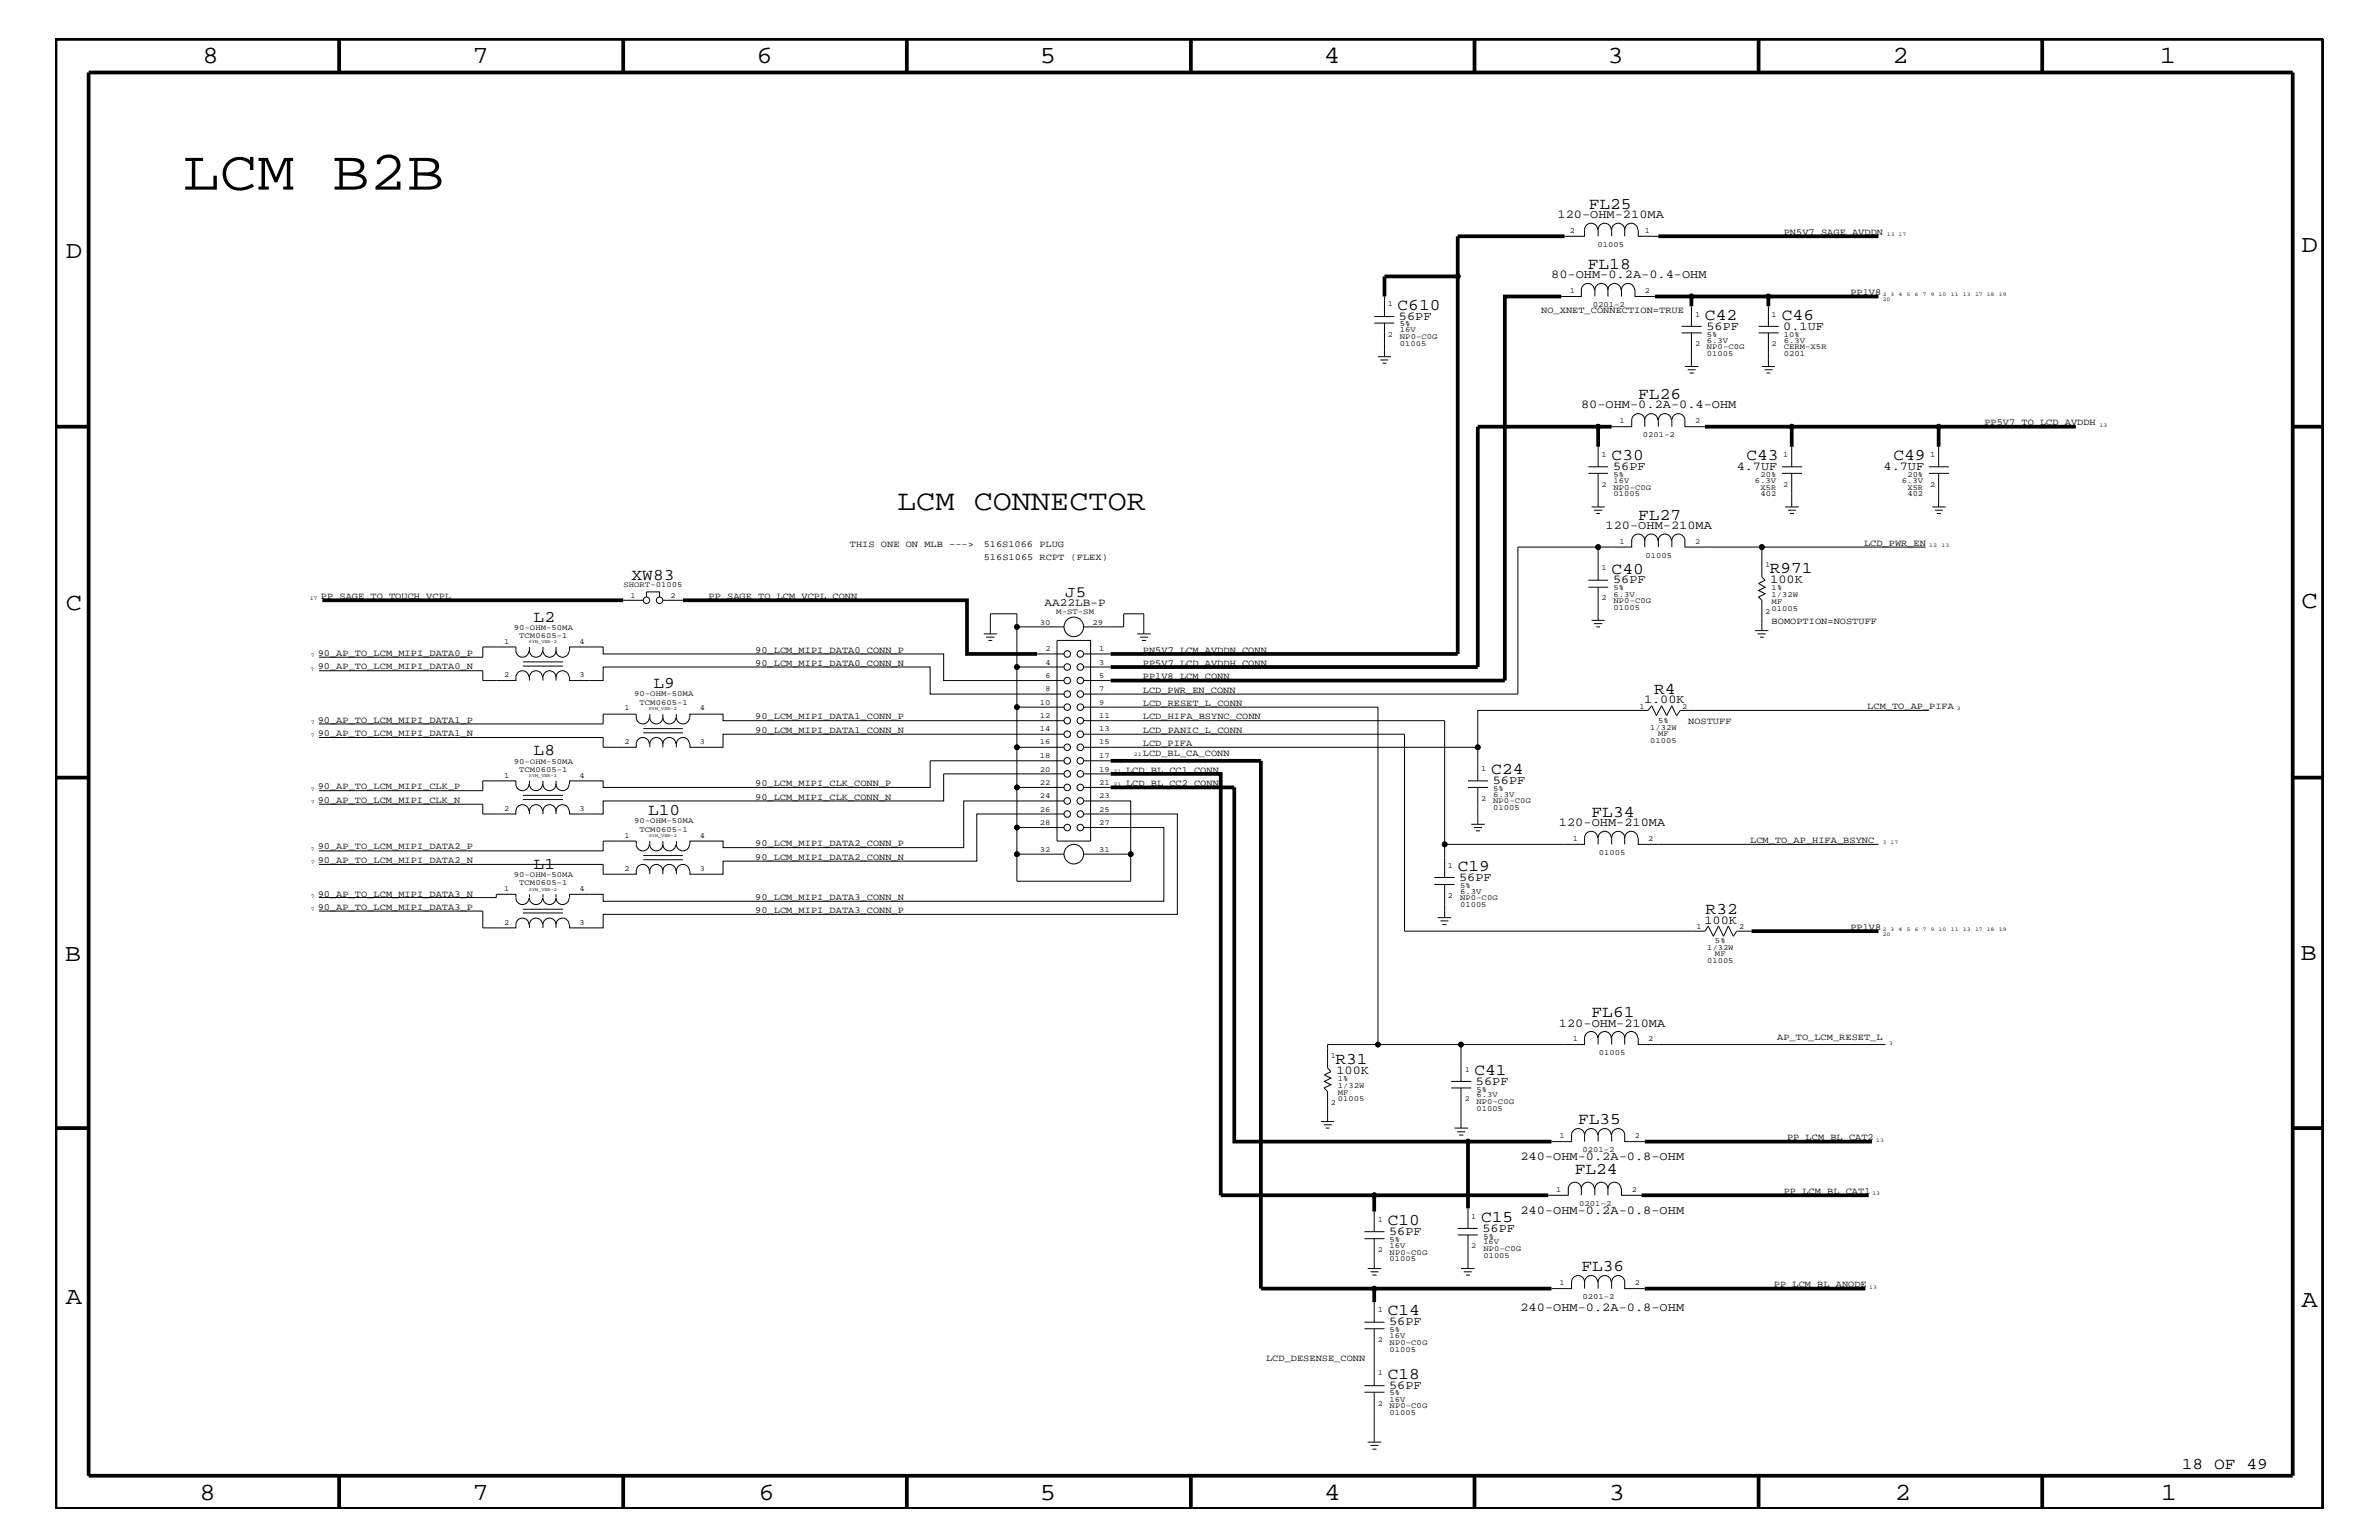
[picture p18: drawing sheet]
<svg xmlns="http://www.w3.org/2000/svg" width="432mm" height="279mm" viewBox="0 0 432 279" stroke-linecap="round" stroke-linejoin="round" font-family="sans-serif">
<defs><g id="words">
<text font-size="10.2" x="33.1" y="34.4">LCM B2B</text>
<text font-size="5.2" x="162.8" y="92.6">LCM CONNECTOR</text>
<g font-size="4.5">
<text x="36.7" y="11.5">8</text>
<text x="85.8" y="11.5">7</text>
<text x="137.3" y="11.5">6</text>
<text x="188.7" y="11.5">5</text>
<text x="240.3" y="11.5">4</text>
<text x="291.8" y="11.5">3</text>
<text x="343.5" y="11.5">2</text>
<text x="392" y="11.5">1</text>
<text x="11.9" y="46.8">D</text>
<text x="417.7" y="45.7">D</text>
<text x="11.9" y="110.6">C</text>
<text x="417.7" y="110.3">C</text>
<text x="11.8" y="174.3">B</text>
<text x="417.6" y="174.2">B</text>
<text x="11.9" y="236.7">A</text>
<text x="417.7" y="237.1">A</text>
<text x="36.2" y="272.1">8</text>
<text x="85.8" y="272.1">7</text>
<text x="137.7" y="272.1">6</text>
<text x="188.7" y="272.1">5</text>
<text x="240.4" y="272.1">4</text>
<text x="292" y="272.1">3</text>
<text x="343.9" y="272.1">2</text>
<text x="392.2" y="272.1">1</text>
</g>
<g font-size="3">
<text x="288.4" y="37.9">FL25</text>
<text x="288.2" y="48.8">FL18</text>
<text x="253.7" y="56.2">C610</text>
<text x="309.5" y="58">C42</text>
<text x="323.4" y="58">C46</text>
<text x="297.3" y="72.4">FL26</text>
<text x="292.5" y="83.5">C30</text>
<text x="317" y="83.5">C43</text>
<text x="343.7" y="83.5">C49</text>
<text x="297.3" y="94.3">FL27</text>
<text x="114.6" y="105.2">XW83</text>
<text x="292.5" y="104.1">C40</text>
<text x="321.2" y="104">R971</text>
<text x="96.9" y="112.8">L2</text>
<text x="118.6" y="124.9">L9</text>
<text x="300.2" y="125.9">R4</text>
<text x="96.9" y="137">L8</text>
<text x="270.7" y="140.4">C24</text>
<text x="117.6" y="147.9">L10</text>
<text x="288.9" y="148.2">FL34</text>
<text x="96.9" y="157.7">L1</text>
<text x="264.6" y="158">C19</text>
<text x="309.6" y="165.9">R32</text>
<text x="288.9" y="184.6">FL61</text>
<text x="242.4" y="193.1">R31</text>
<text x="267.6" y="195">C41</text>
<text x="286.4" y="204">FL35</text>
<text x="285.8" y="213">FL24</text>
<text x="268.8" y="221.7">C15</text>
<text x="251.9" y="222.3">C10</text>
<text x="287" y="230.7">FL36</text>
<text x="251.9" y="238.6">C14</text>
<text x="251.9" y="250.1">C18</text>
<text x="396" y="266.5">18 OF 49</text>
</g>
<text font-size="2.9" x="193.3" y="108.2">J5</text>
<g font-size="2.2">
<text x="282.7" y="39.6">120-OHM-210MA</text>
<text x="281.6" y="50.5">80-OHM-0.2A-0.4-OHM</text>
<text x="253.9" y="58">56PF</text>
<text x="309.7" y="59.8">56PF</text>
<text x="323.7" y="59.8">0.1UF</text>
<text x="287" y="74.1">80-OHM-0.2A-0.4-OHM</text>
<text x="292.8" y="85.3">56PF</text>
<text x="315.2" y="85.3">4.7UF</text>
<text x="341.9" y="85.3">4.7UF</text>
<text x="291.4" y="96">120-OHM-210MA</text>
<text x="292.8" y="105.9">56PF</text>
<text x="321.3" y="105.8">100K</text>
<text x="298.4" y="127.6">1.00K</text>
<text x="270.9" y="142.3">56PF</text>
<text x="283" y="149.9">120-OHM-210MA</text>
<text x="264.8" y="159.9">56PF</text>
<text x="309.4" y="167.6">100K</text>
<text x="283" y="186.3">120-OHM-210MA</text>
<text x="242.6" y="194.8">100K</text>
<text x="267.9" y="196.8">56PF</text>
<text x="276" y="210.5">240-OHM-0.2A-0.8-OHM</text>
<text x="276" y="220.2">240-OHM-0.2A-0.8-OHM</text>
<text x="252.1" y="224.1">56PF</text>
<text x="269.1" y="223.5">56PF</text>
<text x="276" y="237.8">240-OHM-0.2A-0.8-OHM</text>
<text x="252.1" y="240.5">56PF</text>
<text x="252.1" y="252">56PF</text>
</g>
<text font-size="2" x="189.6" y="109.9">AA22LB-P</text>
<g font-size="1.7">
<text x="323.8" y="42.6">PN5V7_SAGE_AVDDN</text>
<text x="335.9" y="53.5">PP1V8</text>
<text x="279.7" y="56.8">NO_XNET_CONNECTION=TRUE</text>
<text x="360.2" y="77.2">PP5V7_TO_LCD_AVDDH</text>
<text x="154.3" y="99.3">THIS ONE ON MLB ---&gt;</text>
<text x="178.6" y="99.3">516S1066 PLUG</text>
<text x="178.6" y="101.6">516S1065 RCPT (FLEX)</text>
<text x="338.3" y="99">LCD_PWR_EN</text>
<text x="58.3" y="108.7">PP_SAGE_TO_TOUCH_VCPL</text>
<text x="128.6" y="108.7">PP_SAGE_TO_LCM_VCPL_CONN</text>
<text x="321.6" y="113.1">BOMOPTION=NOSTUFF</text>
<text x="57.7" y="119">90_AP_TO_LCM_MIPI_DATA0_P</text>
<text x="137.1" y="118.4">90_LCM_MIPI_DATA0_CONN_P</text>
<text x="207.4" y="118.4">PN5V7_LCM_AVDDN_CONN</text>
<text x="57.7" y="121.4">90_AP_TO_LCM_MIPI_DATA0_N</text>
<text x="137.1" y="120.8">90_LCM_MIPI_DATA0_CONN_N</text>
<text x="207.4" y="123.2">PP1V8_LCM_CONN</text>
<text x="207.4" y="120.8">PP5V7_LCD_AVDDH_CONN</text>
<text x="207.4" y="125.7">LCD_PWR_EN_CONN</text>
<text x="57.7" y="131.1">90_AP_TO_LCM_MIPI_DATA1_P</text>
<text x="137.1" y="130.5">90_LCM_MIPI_DATA1_CONN_P</text>
<text x="207.4" y="130.5">LCD_HIFA_BSYNC_CONN</text>
<text x="207.4" y="128">LCD_RESET_L_CONN</text>
<text x="306.4" y="131.3">NOSTUFF</text>
<text x="338.9" y="128.7">LCM_TO_AP_PIFA</text>
<text x="57.7" y="133.5">90_AP_TO_LCM_MIPI_DATA1_N</text>
<text x="137.1" y="133">90_LCM_MIPI_DATA1_CONN_N</text>
<text x="207.4" y="135.3">LCD_PIFA</text>
<text x="207.4" y="137.2">LCD_BL_CA_CONN</text>
<text x="207.4" y="133">LCD_PANIC_L_CONN</text>
<text x="57.7" y="143.2">90_AP_TO_LCM_MIPI_CLK_P</text>
<text x="137.1" y="142.6">90_LCM_MIPI_CLK_CONN_P</text>
<text x="204.4" y="140.2">LCD_BL_CC1_CONN</text>
<text x="204.4" y="142.6">LCD_BL_CC2_CONN</text>
<text x="57.7" y="145.7">90_AP_TO_LCM_MIPI_CLK_N</text>
<text x="137.1" y="145.1">90_LCM_MIPI_CLK_CONN_N</text>
<text x="57.7" y="154.1">90_AP_TO_LCM_MIPI_DATA2_P</text>
<text x="137.1" y="156">90_LCM_MIPI_DATA2_CONN_N</text>
<text x="137.1" y="153.5">90_LCM_MIPI_DATA2_CONN_P</text>
<text x="317.7" y="152.9">LCM_TO_AP_HIFA_BSYNC</text>
<text x="57.7" y="156.6">90_AP_TO_LCM_MIPI_DATA2_N</text>
<text x="57.7" y="165">90_AP_TO_LCM_MIPI_DATA3_P</text>
<text x="57.7" y="162.7">90_AP_TO_LCM_MIPI_DATA3_N</text>
<text x="137.1" y="165.6">90_LCM_MIPI_DATA3_CONN_P</text>
<text x="137.1" y="163.3">90_LCM_MIPI_DATA3_CONN_N</text>
<text x="335.9" y="168.7">PP1V8</text>
<text x="322.6" y="188.7">AP_TO_LCM_RESET_L</text>
<text x="324.4" y="206.9">PP_LCM_BL_CAT2</text>
<text x="323.8" y="216.6">PP_LCM_BL_CAT1</text>
<text x="322" y="233.5">PP_LCM_BL_ANODE</text>
<text x="229.8" y="246.9">LCD_DESENSE_CONN</text>
</g>
<g font-size="1.4">
<text x="284.9" y="42.3">2</text>
<text x="289.9" y="44.8">01005</text>
<text x="298.5" y="42.3">1</text>
<text x="284.9" y="53.2">1</text>
<text x="298.5" y="53.2">2</text>
<text x="251.9" y="55.6">1</text>
<text x="254.1" y="59.2">5%</text>
<text x="289.1" y="55.7">0201-2</text>
<text x="307.7" y="57.4">1</text>
<text x="321.6" y="57.4">1</text>
<text x="251.9" y="61.1">2</text>
<text x="254.1" y="60.3">16V</text>
<text x="254.1" y="61.5">NP0-C0G</text>
<text x="254.1" y="62.8">01005</text>
<text x="307.7" y="62.9">2</text>
<text x="309.8" y="63.4">NP0-C0G</text>
<text x="309.8" y="64.5">01005</text>
<text x="309.8" y="61.1">5%</text>
<text x="309.8" y="62.2">6.3V</text>
<text x="321.6" y="62.9">2</text>
<text x="323.8" y="62.2">6.3V</text>
<text x="323.8" y="64.5">0201</text>
<text x="323.8" y="63.4">CERM-X5R</text>
<text x="323.8" y="61.1">10%</text>
<text x="294" y="76.8">1</text>
<text x="307.7" y="76.8">2</text>
<text x="290.7" y="82.8">1</text>
<text x="298.2" y="79.4">0201-2</text>
<text x="323.7" y="82.8">1</text>
<text x="350.4" y="82.8">1</text>
<text x="290.7" y="88.3">2</text>
<text x="292.9" y="87.6">16V</text>
<text x="292.9" y="88.8">NP0-C0G</text>
<text x="292.9" y="86.5">5%</text>
<text x="318.5" y="87.6">6.3V</text>
<text x="319.5" y="86.5">20%</text>
<text x="319.5" y="88.8">X5R</text>
<text x="323.7" y="88.3">2</text>
<text x="345.2" y="87.6">6.3V</text>
<text x="346.2" y="86.5">20%</text>
<text x="346.2" y="88.8">X5R</text>
<text x="350.4" y="88.3">2</text>
<text x="292.9" y="90">01005</text>
<text x="319.5" y="90">402</text>
<text x="346.2" y="90">402</text>
<text x="294" y="98.7">1</text>
<text x="298.7" y="101.2">01005</text>
<text x="307.7" y="98.7">2</text>
<text x="113.2" y="106.5">SHORT-01005</text>
<text x="290.7" y="103.5">1</text>
<text x="292.9" y="107.1">5%</text>
<text x="320.4" y="102.9">1</text>
<text x="321.6" y="107.1">1%</text>
<text x="114.4" y="108.6">1</text>
<text x="121.7" y="108.6">2</text>
<text x="188.7" y="113.3">30</text>
<text x="191.7" y="111.4">M-ST-SM</text>
<text x="198.3" y="113.3">29</text>
<text x="290.7" y="108.9">2</text>
<text x="292.9" y="110.6">01005</text>
<text x="292.9" y="109.4">NP0-C0G</text>
<text x="292.9" y="108.2">6.3V</text>
<text x="320.4" y="111.4">2</text>
<text x="321.6" y="109.5">MF</text>
<text x="321.6" y="108.3">1/32W</text>
<text x="321.6" y="110.8">01005</text>
<text x="91.5" y="116.8">1</text>
<text x="93.3" y="114.2">90-OHM-50MA</text>
<text x="94.2" y="115.7">TCM0605-1</text>
<text x="105.2" y="116.8">4</text>
<text x="189.7" y="118.1">2</text>
<text x="199.5" y="118.1">1</text>
<text x="91.5" y="122.9">2</text>
<text x="105.2" y="122.9">3</text>
<text x="189.7" y="123">6</text>
<text x="189.7" y="120.6">4</text>
<text x="189.7" y="125.4">8</text>
<text x="199.5" y="125.4">7</text>
<text x="199.5" y="123">5</text>
<text x="199.5" y="120.6">3</text>
<text x="113.4" y="128.9">1</text>
<text x="115.1" y="126.4">90-OHM-50MA</text>
<text x="116.1" y="127.9">TCM0605-1</text>
<text x="127" y="128.9">4</text>
<text x="188.7" y="130.2">12</text>
<text x="188.7" y="127.9">10</text>
<text x="199.5" y="127.9">9</text>
<text x="199.5" y="130.2">11</text>
<text x="297.6" y="128.6">1</text>
<text x="300.9" y="131.1">5%</text>
<text x="305.3" y="128.6">2</text>
<text x="113.4" y="135">2</text>
<text x="127" y="135">3</text>
<text x="188.7" y="137.5">18</text>
<text x="188.7" y="135.1">16</text>
<text x="188.7" y="132.7">14</text>
<text x="199.5" y="137.5">17</text>
<text x="199.5" y="135.1">15</text>
<text x="199.5" y="132.7">13</text>
<text x="299.5" y="134.7">01005</text>
<text x="299.5" y="132.4">1/32W</text>
<text x="300.9" y="133.5">MF</text>
<text x="91.5" y="141.1">1</text>
<text x="93.3" y="138.5">90-OHM-50MA</text>
<text x="94.2" y="140">TCM0605-1</text>
<text x="105.2" y="141.1">4</text>
<text x="188.7" y="142.4">22</text>
<text x="188.7" y="140">20</text>
<text x="199.5" y="140">19</text>
<text x="199.5" y="142.4">21</text>
<text x="268.8" y="139.8">1</text>
<text x="271" y="143.5">5%</text>
<text x="91.5" y="147.1">2</text>
<text x="105.2" y="147.1">3</text>
<text x="115.1" y="149.4">90-OHM-50MA</text>
<text x="188.7" y="144.8">24</text>
<text x="188.7" y="147.3">26</text>
<text x="188.7" y="149.6">28</text>
<text x="199.5" y="144.8">23</text>
<text x="199.5" y="147.3">25</text>
<text x="199.5" y="149.6">27</text>
<text x="268.8" y="145.3">2</text>
<text x="271" y="147">01005</text>
<text x="271" y="144.6">6.3V</text>
<text x="271" y="145.7">NP0-C0G</text>
<text x="113.4" y="152">1</text>
<text x="116.1" y="150.9">TCM0605-1</text>
<text x="127" y="152">4</text>
<text x="188.7" y="154.5">32</text>
<text x="199.5" y="154.5">31</text>
<text x="285.5" y="152.6">1</text>
<text x="290.2" y="155.1">01005</text>
<text x="299.1" y="152.6">2</text>
<text x="91.5" y="161.7">1</text>
<text x="93.3" y="159.1">90-OHM-50MA</text>
<text x="94.2" y="160.6">TCM0605-1</text>
<text x="105.2" y="161.7">4</text>
<text x="113.4" y="158">2</text>
<text x="127" y="158">3</text>
<text x="262.8" y="157.4">1</text>
<text x="265" y="161.1">5%</text>
<text x="91.5" y="167.8">2</text>
<text x="105.2" y="167.8">3</text>
<text x="262.8" y="162.8">2</text>
<text x="265" y="163.4">NP0-C0G</text>
<text x="265" y="162.2">6.3V</text>
<text x="265" y="164.5">01005</text>
<text x="307.9" y="168.6">1</text>
<text x="309.8" y="172.3">1/32W</text>
<text x="311.3" y="173.5">MF</text>
<text x="311.3" y="171.1">5%</text>
<text x="315.6" y="168.6">2</text>
<text x="309.8" y="174.8">01005</text>
<text x="241.6" y="192">1</text>
<text x="285.5" y="188.9">1</text>
<text x="290.2" y="191.5">01005</text>
<text x="299.1" y="188.9">2</text>
<text x="242.8" y="196.2">1%</text>
<text x="242.8" y="197.4">1/32W</text>
<text x="265.9" y="194.4">1</text>
<text x="241.6" y="200.4">2</text>
<text x="242.8" y="198.7">MF</text>
<text x="242.8" y="199.8">01005</text>
<text x="265.9" y="199.8">2</text>
<text x="268" y="200.3">NP0-C0G</text>
<text x="268" y="201.5">01005</text>
<text x="268" y="199.1">6.3V</text>
<text x="268" y="198.1">5%</text>
<text x="283" y="206.5">1</text>
<text x="287.2" y="209.1">0201-2</text>
<text x="296.8" y="206.5">2</text>
<text x="250.1" y="221.7">1</text>
<text x="267" y="221.1">1</text>
<text x="282.4" y="216.2">1</text>
<text x="286.6" y="218.7">0201-2</text>
<text x="296.2" y="216.2">2</text>
<text x="250.1" y="227.1">2</text>
<text x="252.2" y="227.6">NP0-C0G</text>
<text x="252.2" y="225.3">5%</text>
<text x="252.2" y="226.4">16V</text>
<text x="267" y="226.5">2</text>
<text x="269.2" y="227">NP0-C0G</text>
<text x="269.2" y="224.7">5%</text>
<text x="269.2" y="225.7">16V</text>
<text x="252.2" y="228.8">01005</text>
<text x="269.2" y="228.2">01005</text>
<text x="283" y="233.2">1</text>
<text x="296.8" y="233.2">2</text>
<text x="250.1" y="238">1</text>
<text x="287.2" y="235.7">0201-2</text>
<text x="250.1" y="243.5">2</text>
<text x="252.2" y="244">NP0-C0G</text>
<text x="252.2" y="241.7">5%</text>
<text x="252.2" y="242.8">16V</text>
<text x="252.2" y="245.2">01005</text>
<text x="250.1" y="249.5">1</text>
<text x="250.1" y="255">2</text>
<text x="252.2" y="255.5">NP0-C0G</text>
<text x="252.2" y="253.2">5%</text>
<text x="252.2" y="254.3">16V</text>
<text x="252.2" y="256.7">01005</text>
</g>
<g font-size="1">
<text x="342.5" y="42.9">13 17</text>
<text x="341.7" y="53.8">2</text>
<text x="343.2" y="53.8">3</text>
<text x="344.6" y="53.8">4</text>
<text x="346.1" y="53.8">5</text>
<text x="347.6" y="53.8">6</text>
<text x="349" y="53.8">7</text>
<text x="350.4" y="53.8">9</text>
<text x="351.9" y="53.8">10</text>
<text x="354.1" y="53.8">11</text>
<text x="356.3" y="53.8">13</text>
<text x="358.5" y="53.8">17 18</text>
<text x="362.8" y="53.8">19</text>
<text x="341.7" y="54.6">20</text>
<text x="381.1" y="77.4">13</text>
<text x="350.2" y="99.3">12</text>
<text x="352.4" y="99.3">13</text>
<text x="56.2" y="108.9">17</text>
<text x="56.4" y="119.2">7</text>
<text x="56.4" y="121.7">7</text>
<text x="56.4" y="131.3">7</text>
<text x="355.2" y="128.9">3</text>
<text x="56.4" y="133.8">7</text>
<text x="205.8" y="137.2">21</text>
<text x="56.4" y="143.5">7</text>
<text x="202.1" y="140.2">21</text>
<text x="202.1" y="142.6">21</text>
<text x="56.4" y="145.9">7</text>
<text x="56.4" y="154.4">7</text>
<text x="341.7" y="153.2">3</text>
<text x="343.2" y="153.2">17</text>
<text x="56.4" y="156.8">7</text>
<text x="56.4" y="165.3">7</text>
<text x="56.4" y="162.8">7</text>
<text x="341.7" y="168.9">2</text>
<text x="341.7" y="169.8">20</text>
<text x="343.2" y="168.9">3</text>
<text x="344.6" y="168.9">4</text>
<text x="346.1" y="168.9">5</text>
<text x="347.6" y="168.9">6</text>
<text x="349" y="168.9">7</text>
<text x="350.4" y="168.9">9</text>
<text x="351.9" y="168.9">10</text>
<text x="354.1" y="168.9">11</text>
<text x="356.3" y="168.9">13</text>
<text x="358.5" y="168.9">17 18</text>
<text x="362.8" y="168.9">19</text>
<text x="342.9" y="189.5">3</text>
<text x="340.5" y="207.1">13</text>
<text x="339.9" y="216.9">13</text>
<text x="339.3" y="233.8">13</text>
</g>
<g font-size=".8">
<text x="96" y="116.7">SYM_VER-2</text>
<text x="117.8" y="128.8">SYM_VER-2</text>
<text x="96" y="140.9">SYM_VER-2</text>
<text x="117.8" y="151.8">SYM_VER-2</text>
<text x="96" y="161.6">SYM_VER-2</text>
</g>
</g></defs>
<g fill="none" stroke="#000" stroke-width=".18">
<path d="M249.4 58.6h3.7M249.4 57.4h3.7M251.3 53.8v3.6M251.3 58.6v6.1M287 52.5v1.3h-3.6M287 52.6a1.19 1.19 0 0 1 1.2-1.2 1.19 1.19 0 0 1 1.2 1.2M289.5 52.6a1.19 1.19 0 0 1 1.2-1.2 1.19 1.19 0 0 1 1.1 1.2 1.19 1.19 0 0 1 1.2-1.2 1.19 1.19 0 0 1 1.2 1.2M289.5 52.5v1.3M290 41.7a1.19 1.19 0 0 0-1.2-1.2 1.19 1.19 0 0 0-1.2 1.2v1.2h-3.6M291.8 52.5v1.3M292.4 41.7a1.19 1.19 0 0 0-1.1-1.2 1.19 1.19 0 0 0-1.2 1.2v1.2M294.3 52.6a1.19 1.19 0 0 1 1.2-1.2 1.19 1.19 0 0 1 1.2 1.2"/>
<path d="M294.3 52.5v1.3M294.9 41.7a1.19 1.19 0 0 0-1.2-1.2 1.19 1.19 0 0 0-1.2 1.2v1.2M294.9 41.7a1.19 1.19 0 0 1 1.2-1.2 1.19 1.19 0 0 1 1.2 1.2M294.9 41.7v1.2M296.8 52.5v1.3h3.6M297.3 41.7v1.2h3.7M305.2 59.2h3.7M307 55.6v3.6M319.2 59.2h3.6M321 55.6v3.6M250.1 64.7h2.4M250.5 65.3h1.5"/>
<path d="M251 65.9h.6M298.5 76.2a1.19 1.19 0 0 0-1.2-1.2 1.19 1.19 0 0 0-1.1 1.2v1.2h-3.7M298.5 76.2a1.19 1.19 0 0 1 1.2-1.2 1.19 1.19 0 0 1 1.2 1.2M298.5 76.2v1.2M303.4 76.2a1.19 1.19 0 0 0-1.2-1.2 1.19 1.19 0 0 0-1.2 1.2v1.2M303.4 77.4v-1.2a1.19 1.19 0 0 1 1.2-1.2 1.19 1.19 0 0 1 1.2 1.2v1.2h3.7M305.2 60.4h3.7M305.8 66.5h2.5M306.3 67.1h1.5M306.7 67.7h.7M307 60.4v6.1M319.2 60.4h3.6"/>
<path d="M319.8 66.5h2.4M320.3 67.1h1.4M320.6 67.7h.7M321 60.4v6.1M288.3 85.9h3.5M288.3 84.7h3.5M288.9 92h2.4M289.3 92.6h1.5M289.7 93.2h.7M290.1 81.1v3.6M290.1 85.9v6.1M290.1 99.3h-14.6v26.6h-78.7"/>
<path d="M296.2 98v1.3h-6.1v6M296.2 98.1a1.19 1.19 0 0 1 1.1-1.2 1.19 1.19 0 0 1 1.2 1.2 1.19 1.19 0 0 1 1.2-1.2 1.19 1.19 0 0 1 1.2 1.2M298.5 98v1.3M301 98.1a1.19 1.19 0 0 1 1.2-1.2 1.19 1.19 0 0 1 1.2 1.2M301 98v1.3M303.4 98.1a1.19 1.19 0 0 1 1.2-1.2 1.19 1.19 0 0 1 1.2 1.2M303.4 98v1.3M305.8 98v1.3h14v5.4l.6 .6-1.2 .6 1.2 .6-1.2 .6 1.2 .6-1.2 .6 .6 .6v5.5M319.8 99.3h29.7M323.4 85.9h3.7M323.4 84.7h3.7M324 92h2.5"/>
<path d="M324.5 92.6h1.5M324.9 93.2h.7M325.2 81.1v3.6M325.2 85.9v6.1M350.1 85.9h3.6M350.1 84.7h3.6M350.7 92h2.4M351.2 92.6h1.4M351.5 93.2h.8M351.9 81.1v3.6M351.9 85.9v6.1M96 118.1a1.19 1.19 0 0 1-1.2 1.1 1.19 1.19 0 0 1-1.2-1.1v-.7h-6v1.8h-29.7"/>
<path d="M96.1 117.4a1.34 1.34 0 0 0 1.6 1.8 1.19 1.19 0 0 0 .8-1.1M98.6 117.4a1.34 1.34 0 0 0 1.5 1.8 1.19 1.19 0 0 0 .8-1.1M100.9 118.1a1.19 1.19 0 0 0 1.2 1.1 1.19 1.19 0 0 0 1.2-1.1M100.9 117.4v.7M103.4 118.1v-.7h6.1v1.2h61.8v4.9h21.8M113.1 108.9h3.7M117.3 108.3v-.9h2.4v.9M120.3 108.9h3.7M178.6 115h2.3M179 115.6h1.5M179.4 116.2h.7M179.7 115v-3.6h4.9v9.6"/>
<path d="M184.6 113.7h8.5M188.2 118.6h4.9M191.9 116.2h6.1v36.4h-6.1zM196.8 113.7h7.2v-2.3h3.6v3.6M196.8 118.6h4.8M206.4 115h2.5M206.9 115.6h1.5M207.3 116.2h.7M288.3 106.5h3.5M288.3 105.3h3.5M288.9 112.6h2.4M289.3 113.1h1.5"/>
<path d="M289.7 113.7h.7M290.1 106.5v6.1M318.5 114.4h2.5M319 115h1.5M319.4 115.6h.7M57.9 121.7h29.7v1.8h6a1.28 1.28 0 0 1 .4-1.5 1.28 1.28 0 0 1 1.5-.1l.5 .6v.4M57.9 133.8h51.6v1.8h6a1.28 1.28 0 0 1 .4-1.5 1.28 1.28 0 0 1 1.5-.1l.4 .6 .1 .4M94.9 120.8h7.3M94.9 120.1h7.3M98.5 122.9a1.19 1.19 0 0 0-1.2-1.2 1.19 1.19 0 0 0-1.2 1.2v.6M100.9 122.9a1.19 1.19 0 0 0-1.2-1.2 1.19 1.19 0 0 0-1.1 1.2v.6M100.9 122.9a1.19 1.19 0 0 1 1.2-1.2 1.19 1.19 0 0 1 1.2 1.2"/>
<path d="M100.9 122.9v.6M103.4 122.9v.6h6.1v-2.5h59.3v4.9h24.3M116.8 133h7.2M116.8 132.2h7.2M117.9 130.2a1.19 1.19 0 0 1-1.2 1.1 1.19 1.19 0 0 1-1.2-1.1v-.6h-6v1.7h-51.6M117.9 129.6a1.28 1.28 0 0 0 .4 1.4 1.28 1.28 0 0 0 1.5 .1l.5-.6v-.3M120.3 130.2a1.19 1.19 0 0 0 1.2 1.1 1.19 1.19 0 0 0 1.2-1.1M120.3 135a1.19 1.19 0 0 0-1.2-1.2 1.19 1.19 0 0 0-1.2 1.2v.6M120.3 135a1.19 1.19 0 0 1 1.2-1.2 1.19 1.19 0 0 1 1.2 1.2M120.3 129.6v.6M120.3 135v.6M122.8 129.6a1.28 1.28 0 0 0 .3 1.4 1.28 1.28 0 0 0 1.6 .1l.4-.6v-.3"/>
<path d="M125.1 135a1.19 1.19 0 0 0-1.1-1.2 1.19 1.19 0 0 0-1.2 1.2v.6M125.2 130.2v-.6h6v1.2h61.9M184.6 128.3v7.3h8.5M184.6 135.6v7.3h8.5M193.1 133.2h-61.9v2.4h-6v-.6M193.1 138h-24.3v4.9h-59.3v-1.2h-6.1v.6M193.1 121h-8.5v7.3h8.5M196.8 128.3h53.3v61.2h15.1M196.8 133.2h58.1v35.7h54.6l.5-.9 1 1.9 .9-1.9 .9 1.9 .9-1.9 .9 1.9 .6-1h2.7M196.8 138h4.8M196.8 135.6h71.4M196.8 130.8h65.4v28.4"/>
<path d="M196.8 123.5h4.8M196.8 121h4.8M304.3 129.8l-.9-1.8-.9 1.8-.9-1.8-.9 1.8-.9-1.8-.7 .9h-30.9v12.8M350.1 128.9h-45.1l-.7 1M57.9 145.9h29.7v1.8h6v-.6M57.9 156.8h51.6v1.8h6a1.28 1.28 0 0 1 .4-1.5 1.28 1.28 0 0 1 1.5 0l.4 .5 .1 .4M93.6 147.2a1.19 1.19 0 0 1 1.2-1.2 1.19 1.19 0 0 1 1.2 1.2M94.9 145.1h7.3M94.9 144.3h7.3M96 142.3a1.19 1.19 0 0 1-1.2 1.2 1.19 1.19 0 0 1-1.2-1.2v-.6h-6v1.8h-29.7M96.1 147.2a1.19 1.19 0 0 1 1.2-1.2 1.19 1.19 0 0 1 1.2 1.2M96.1 141.7a1.28 1.28 0 0 0 .4 1.4 1.28 1.28 0 0 0 1.5 .1l.4-.6 .1-.3"/>
<path d="M96.1 147.1v.6M98.6 141.7a1.28 1.28 0 0 0 .3 1.4 1.28 1.28 0 0 0 1.5 .1l.5-.6v-.3M98.6 147.2a1.19 1.19 0 0 1 1.1-1.2 1.19 1.19 0 0 1 1.2 1.2 1.19 1.19 0 0 1 1.2-1.2 1.19 1.19 0 0 1 1.2 1.2M98.6 147.1v.6M100.9 142.3a1.19 1.19 0 0 0 1.2 1.2 1.19 1.19 0 0 0 1.2-1.2M100.9 141.7v.6M100.9 147.1v.6M116.8 156h7.2M116.8 155.2h7.2M117.9 153.2a1.19 1.19 0 0 1-1.2 1.2 1.19 1.19 0 0 1-1.2-1.2v-.6h-6v1.8h-51.6M117.9 152.6a1.28 1.28 0 0 0 .4 1.5 1.28 1.28 0 0 0 1.5 0l.5-.5v-.4M120.3 153.2a1.19 1.19 0 0 0 1.2 1.2 1.19 1.19 0 0 0 1.2-1.2"/>
<path d="M120.3 158a1.19 1.19 0 0 0-1.2-1.2 1.19 1.19 0 0 0-1.2 1.2v.6M120.3 158a1.19 1.19 0 0 1 1.2-1.2 1.19 1.19 0 0 1 1.2 1.2M120.3 152.6v.6M120.3 158v.6M122.8 152.6a1.28 1.28 0 0 0 .3 1.5 1.28 1.28 0 0 0 1.6 0l.4-.5v-.4M125.1 158a1.19 1.19 0 0 0-1.1-1.2 1.19 1.19 0 0 0-1.2 1.2v.6M184.6 142.9v7.2h8.5M184.6 150.1v4.9h8.5M184.6 155v4.9h20.6v-4.9M193.1 140.4h-21.8v4.9h-61.8v2.4h-6.1v-.6M193.1 147.7h-15.8v8.5h-46.1v2.4h-6v-.6M193.1 145.3h-18.2v8.5h-43.7v-1.2h-6v.6"/>
<path d="M196.8 147.7h16.9v18.2h-104.2v2.4h-6.1v-.5M196.8 150.1h14.4v13.4h-101.7v-1.3h-6.1v.6M196.8 145.3h8.4v9.7h-8.4M196.8 142.9h4.8M196.8 140.4h4.8M260.4 159.2h3.6M266.4 142.9h3.7M266.4 141.7h3.7M267 149.5h2.5M267.5 150.1h1.5M267.9 150.7h.7M268.2 142.9v6.6"/>
<path d="M290 152a1.19 1.19 0 0 0-1.2-1.2 1.19 1.19 0 0 0-1.2 1.2v1.2h-25.4M292.4 152a1.19 1.19 0 0 0-1.1-1.2 1.19 1.19 0 0 0-1.2 1.2v1.2M294.9 152a1.19 1.19 0 0 0-1.2-1.2 1.19 1.19 0 0 0-1.2 1.2v1.2M294.9 152a1.19 1.19 0 0 1 1.2-1.2 1.19 1.19 0 0 1 1.2 1.2M294.9 152v1.2M297.3 152v1.2h43.7M57.9 165.3h29.7v3h6a1.28 1.28 0 0 1 .4-1.4 1.28 1.28 0 0 1 1.5-.1l.5 .6v.4M57.9 162.8h32.2v-.6h3.5v.6M93.6 162.9a1.19 1.19 0 0 0 1.2 1.2 1.19 1.19 0 0 0 1.2-1.2M94.9 165.6h7.3M94.9 165h7.3M96.1 162.9a1.19 1.19 0 0 0 1.2 1.2 1.19 1.19 0 0 0 1.2-1.2"/>
<path d="M96.1 162.2v.6M98.5 167.8a1.19 1.19 0 0 0-1.2-1.2 1.19 1.19 0 0 0-1.2 1.2v.5M98.6 162.9a1.19 1.19 0 0 0 1.1 1.2 1.19 1.19 0 0 0 1.2-1.2 1.19 1.19 0 0 0 1.2 1.2 1.19 1.19 0 0 0 1.2-1.2M98.6 162.2v.6M100.9 167.8a1.19 1.19 0 0 0-1.2-1.2 1.19 1.19 0 0 0-1.1 1.2v.5M100.9 167.8a1.19 1.19 0 0 1 1.2-1.2 1.19 1.19 0 0 1 1.2 1.2M100.9 162.2v.6M100.9 167.8v.5M260.4 160.5h3.6M260.9 166.5h2.5M261.5 167.1h1.4M261.8 167.8h.8"/>
<path d="M262.2 160.5v6M250.1 189.5h-9.1v4.2l.6 .7-1.2 .6 1.2 .6-1.2 .6 1.2 .6-1.2 .6 .6 .7v5.4M263.4 197.4h3.6M263.4 196.2h3.6M265.2 197.4v7.3M290 188.3a1.19 1.19 0 0 0-1.2-1.2 1.19 1.19 0 0 0-1.2 1.2v1.2h-22.4v6.7M292.4 188.3a1.19 1.19 0 0 0-1.1-1.2 1.19 1.19 0 0 0-1.2 1.2v1.2M294.9 188.3a1.19 1.19 0 0 0-1.2-1.2 1.19 1.19 0 0 0-1.2 1.2v1.2M294.9 188.3a1.19 1.19 0 0 1 1.2-1.2 1.19 1.19 0 0 1 1.2 1.2M294.9 188.3v1.2M297.3 188.3v1.2h44.9M239.8 203.5h2.3"/>
<path d="M240.3 204.1h1.4M240.6 204.7h.7M249.4 219.8v3.7M264 204.7h2.4M264.5 205.3h1.4M264.8 205.9h.8M266.4 219.2v3.7M284.6 215.6v1.3h-3.6M284.6 215.7a1.19 1.19 0 0 1 1.2-1.2 1.19 1.19 0 0 1 1.2 1.2 1.19 1.19 0 0 1 1.2-1.2 1.19 1.19 0 0 1 1.2 1.2M287 215.6v1.3M287.6 205.9a1.19 1.19 0 0 0-1.2-1.1 1.19 1.19 0 0 0-1.2 1.1v1.2h-3.6M287.6 205.9a1.19 1.19 0 0 1 1.2-1.1 1.19 1.19 0 0 1 1.2 1.1"/>
<path d="M287.6 205.9v1.2M289.5 215.7a1.19 1.19 0 0 1 1.2-1.2 1.19 1.19 0 0 1 1.1 1.2 1.19 1.19 0 0 1 1.2-1.2 1.19 1.19 0 0 1 1.2 1.2M289.5 215.6v1.3M291.8 215.6v1.3M292.4 205.9a1.19 1.19 0 0 0-1.1-1.1 1.19 1.19 0 0 0-1.2 1.1v1.2M292.5 207.1v-1.2a1.19 1.19 0 0 1 1.2-1.1 1.19 1.19 0 0 1 1.2 1.1v1.2h3.6M294.3 215.6v1.3h3.6M247.7 224.7h3.6M247.7 223.5h3.6M247.7 239.9h3.6M248.2 230.2h2.5M248.8 230.7h1.4"/>
<path d="M249.1 231.3h.8M249.4 224.7v5.5M249.4 236.2v3.7M264.6 224.1h3.6M264.6 222.9h3.6M265.2 230.2h2.4M265.7 230.7h1.4M266.1 231.3h.7M266.4 224.1v6.1M287.6 232.6a1.19 1.19 0 0 0-1.2-1.2 1.19 1.19 0 0 0-1.2 1.2v1.2h-3.6M287.6 232.6a1.19 1.19 0 0 1 1.2-1.2 1.19 1.19 0 0 1 1.2 1.2M287.6 232.6v1.2"/>
<path d="M292.4 232.6a1.19 1.19 0 0 0-1.1-1.2 1.19 1.19 0 0 0-1.2 1.2v1.2M292.5 233.8v-1.2a1.19 1.19 0 0 1 1.2-1.2 1.19 1.19 0 0 1 1.2 1.2v1.2h3.6M247.7 252.6h3.6M247.7 251.4h3.6M247.7 241.1h3.6M249.4 241.1v10.3M249.4 252.6v9M248.2 261.6h2.5M248.8 262.2h1.4M249.1 262.9h.8"/>
<circle cx="264.6" cy="50.2" r=".42"/>
<circle cx="307" cy="53.8" r=".42"/>
<circle cx="321" cy="53.8" r=".42"/>
<circle cx="290.1" cy="77.4" r=".42"/>
<circle cx="325.2" cy="77.4" r=".42"/>
<circle cx="351.9" cy="77.4" r=".42"/>
<circle cx="290.1" cy="99.3" r=".42"/>
<circle cx="319.8" cy="99.3" r=".42"/>
<circle cx="117.3" cy="108.9" r=".59"/>
<circle cx="119.7" cy="108.9" r=".59"/>
<circle cx="184.6" cy="113.7" r=".42"/>
<circle cx="193.7" cy="118.6" r=".59"/>
<circle cx="194.9" cy="113.7" r="1.78"/>
<circle cx="196.1" cy="118.6" r=".59"/>
<circle cx="184.6" cy="128.3" r=".42"/>
<circle cx="184.6" cy="135.6" r=".42"/>
<circle cx="184.6" cy="121" r=".42"/>
<circle cx="193.7" cy="125.9" r=".59"/>
<circle cx="193.7" cy="138" r=".59"/>
<circle cx="193.7" cy="135.6" r=".59"/>
<circle cx="193.7" cy="128.3" r=".59"/>
<circle cx="193.7" cy="121" r=".59"/>
<circle cx="193.7" cy="130.8" r=".59"/>
<circle cx="193.7" cy="133.2" r=".59"/>
<circle cx="193.7" cy="123.5" r=".59"/>
<circle cx="196.1" cy="125.9" r=".59"/>
<circle cx="196.1" cy="138" r=".59"/>
<circle cx="196.1" cy="135.6" r=".59"/>
<circle cx="196.1" cy="121" r=".59"/>
<circle cx="196.1" cy="130.8" r=".59"/>
<circle cx="196.1" cy="128.3" r=".59"/>
<circle cx="196.1" cy="133.2" r=".59"/>
<circle cx="196.1" cy="123.5" r=".59"/>
<circle cx="268.2" cy="135.6" r=".42"/>
<circle cx="184.6" cy="155" r=".42"/>
<circle cx="184.6" cy="142.9" r=".42"/>
<circle cx="184.6" cy="150.1" r=".42"/>
<circle cx="193.7" cy="150.1" r=".59"/>
<circle cx="193.7" cy="145.3" r=".59"/>
<circle cx="193.7" cy="140.4" r=".59"/>
<circle cx="193.7" cy="142.9" r=".59"/>
<circle cx="193.7" cy="147.7" r=".59"/>
<circle cx="194.9" cy="155" r="1.78"/>
<circle cx="196.1" cy="140.4" r=".59"/>
<circle cx="196.1" cy="150.1" r=".59"/>
<circle cx="196.1" cy="145.3" r=".59"/>
<circle cx="196.1" cy="142.9" r=".59"/>
<circle cx="196.1" cy="147.7" r=".59"/>
<circle cx="205.2" cy="155" r=".42"/>
<circle cx="262.2" cy="153.2" r=".42"/>
<circle cx="250.1" cy="189.5" r=".42"/>
<circle cx="265.2" cy="189.5" r=".42"/>
<circle cx="249.4" cy="216.9" r=".42"/>
<circle cx="266.4" cy="207.1" r=".42"/>
<circle cx="249.4" cy="233.8" r=".42"/>
</g>
<g fill="none" stroke="#000" stroke-width=".68" stroke-linecap="butt">
<path d="M10.1 7.1h411.5v266.7h-411.5zM16.1 13.2h400v254.5h-400zM61.6 7.1v6.1M113.1 7.1v6.1M164.6 7.1v6.1M216.2 7.1v6.1M267.6 7.1v6.1M319.2 7.1v6.1M370.7 7.1v6.1M264.6 50.2v68.4h-63M283.4 53.8h-10.3v69.7h-71.5M284 42.9h-19.4v7.3h-13.3v3.6"/>
<path d="M300.4 53.8h20.6M301 42.9h40M307 53.8v1.8M341 53.8h-20v1.8M10.1 77.4h6M290.1 77.4h-21.9v43.6h-66.6M292.5 77.4h-2.4v3.7M309.5 77.4h42.4M325.2 77.4v3.7M376.8 77.4h-24.9v3.7M416.1 77.4h5.5M58.5 108.9h54.6"/>
<path d="M124 108.9h51.5v9.7h12.7M201.6 138h27.3v95.8h20.5M10.1 141.1h6M201.6 140.4h20v76.5h27.8M201.6 142.9h22.4v64.2h42.4M416.1 141.1h5.5M317.9 168.9h23.1M10.1 204.7h6M281 216.9h-31.6v2.9M281.6 207.1h-15.2v12.1M297.9 216.9h41.3M298.5 207.1h41.3"/>
<path d="M416.1 204.7h5.5M281.6 233.8h-32.2v2.4M298.5 233.8h40.1M61.6 267.7v6.1M113.1 267.7v6.1M164.6 267.7v6.1M216.2 268v5.8M267.6 267.7v6.1M319.2 267.7v6.1M370.7 267.7v6.1"/>
</g>
<g fill="#000">
<circle cx="264.6" cy="50.2" r=".42"/>
<circle cx="307" cy="53.8" r=".42"/>
<circle cx="321" cy="53.8" r=".42"/>
<circle cx="290.1" cy="77.4" r=".42"/>
<circle cx="325.2" cy="77.4" r=".42"/>
<circle cx="351.9" cy="77.4" r=".42"/>
<circle cx="290.1" cy="99.3" r=".42"/>
<circle cx="319.8" cy="99.3" r=".42"/>
<circle cx="184.6" cy="113.7" r=".42"/>
<circle cx="184.6" cy="128.3" r=".42"/>
<circle cx="184.6" cy="135.6" r=".42"/>
<circle cx="184.6" cy="121" r=".42"/>
<circle cx="268.2" cy="135.6" r=".42"/>
<circle cx="184.6" cy="155" r=".42"/>
<circle cx="184.6" cy="142.9" r=".42"/>
<circle cx="184.6" cy="150.1" r=".42"/>
<circle cx="205.2" cy="155" r=".42"/>
<circle cx="262.2" cy="153.2" r=".42"/>
<circle cx="250.1" cy="189.5" r=".42"/>
<circle cx="265.2" cy="189.5" r=".42"/>
<circle cx="249.4" cy="216.9" r=".42"/>
<circle cx="266.4" cy="207.1" r=".42"/>
<circle cx="249.4" cy="233.8" r=".42"/>
</g>
<use href="#words"/>
</svg>
